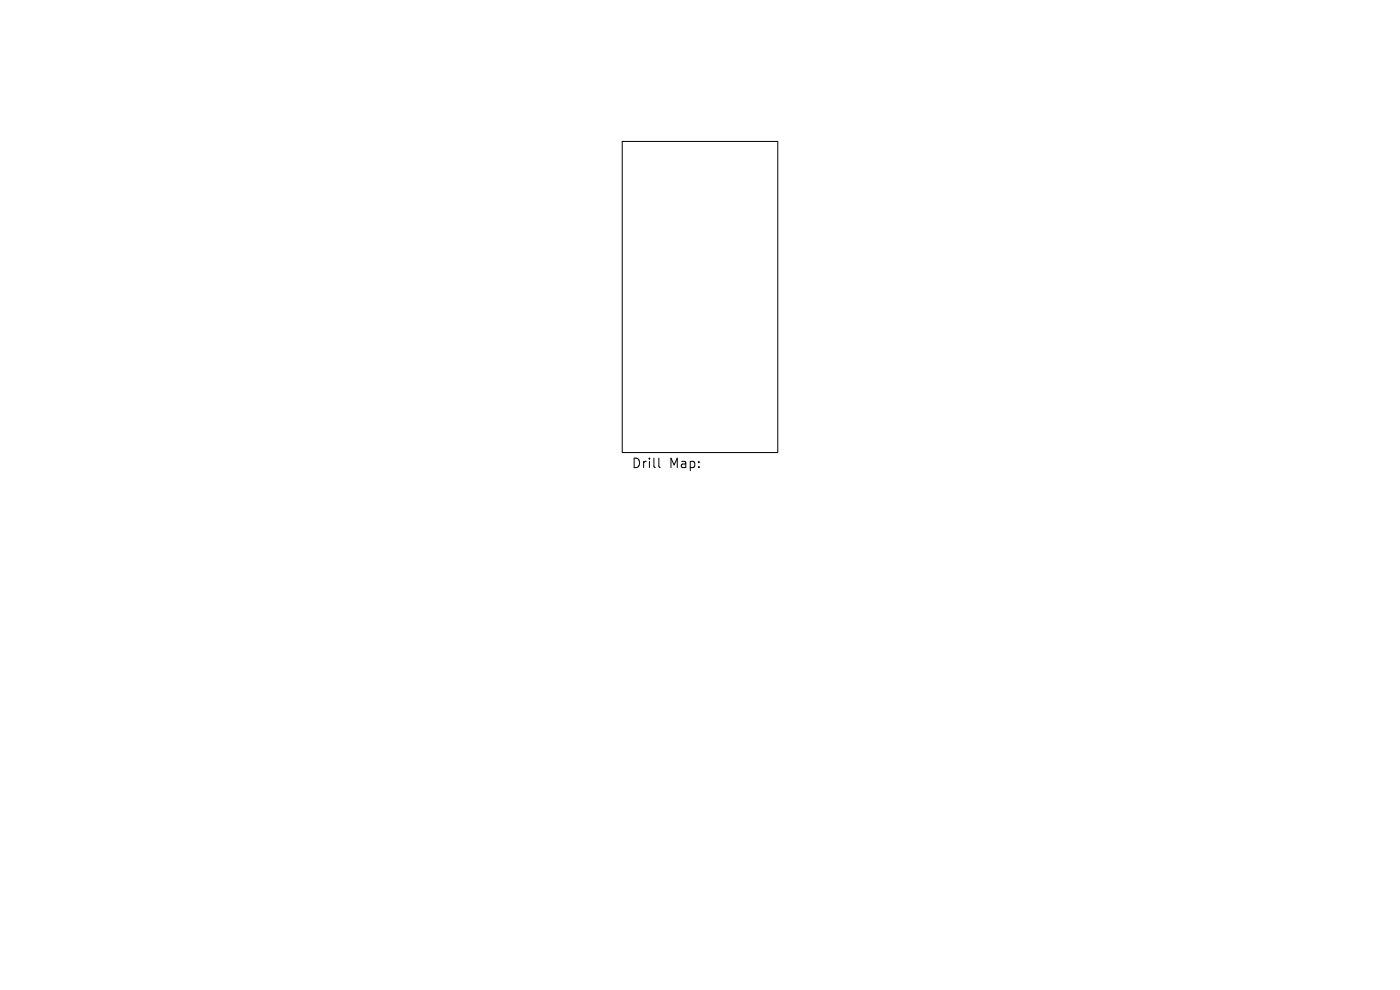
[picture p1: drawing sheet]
<svg xmlns="http://www.w3.org/2000/svg" width="297mm" height="210mm" viewBox="0 0 297 210" stroke-linecap="round" stroke-linejoin="round" font-family="sans-serif">
<defs><g id="words">
<g font-size="2.8">
<text x="133.9" y="99.6">Drill</text>
<text x="141.9" y="99.6">Map:</text>
</g>
</g></defs>
<path d="M132 30h33v66h-33zM139.8 97.2v1.7l.3 .3" fill="none" stroke="#000" stroke-width=".21"/>
<use href="#words"/>
</svg>
